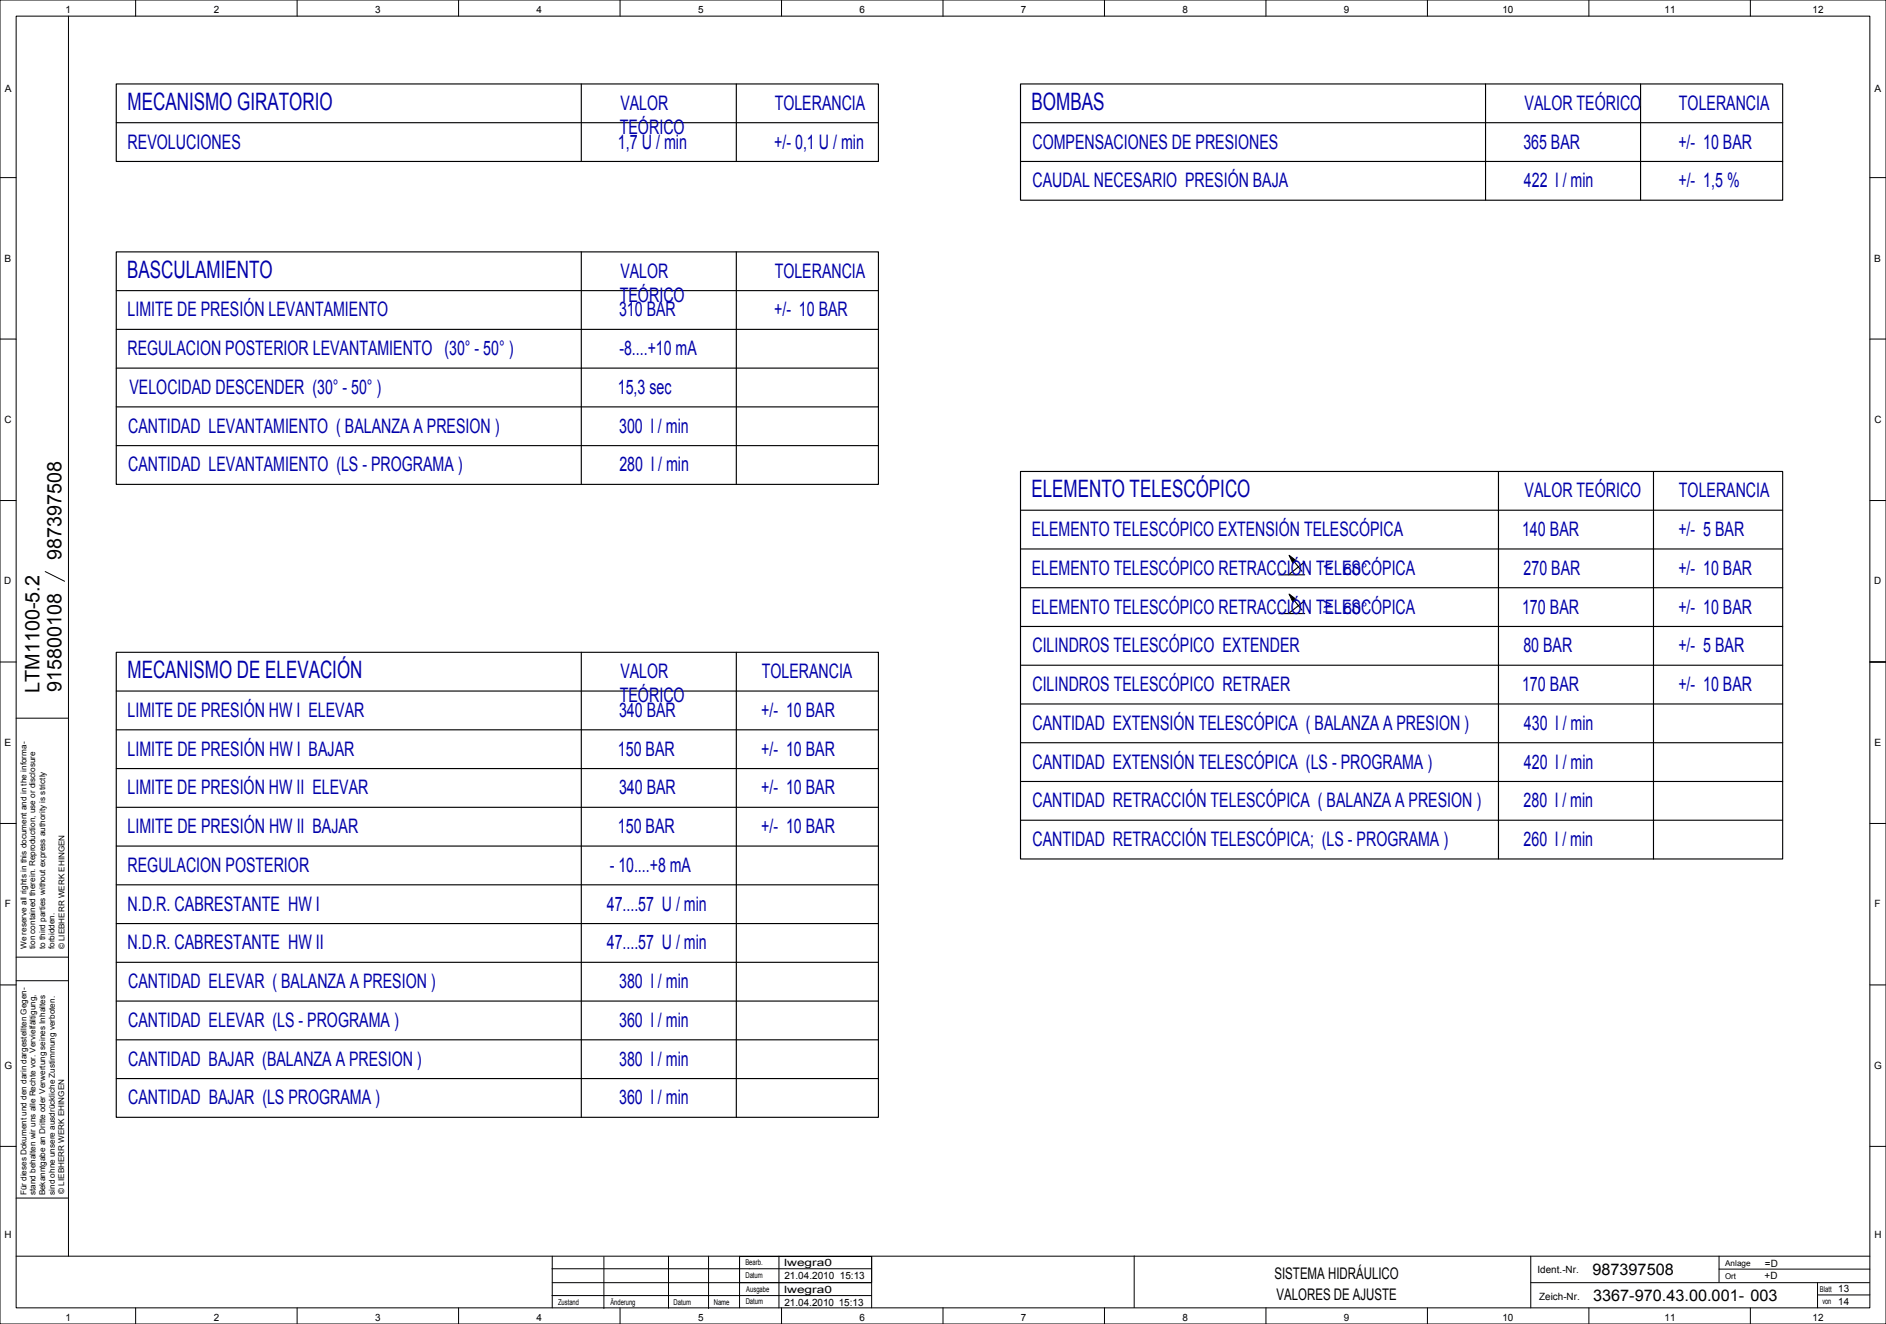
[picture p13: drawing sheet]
<svg xmlns="http://www.w3.org/2000/svg" width="584mm" height="410mm" viewBox="0 0 584 410" stroke-linecap="round" stroke-linejoin="round" font-family="sans-serif">
<defs><g id="words">
<g font-size="7.4" fill="#00a">
<text x="39.5" y="34">MECANISMO GIRATORIO</text>
<text x="319.4" y="34">BOMBAS</text>
<text x="39.4" y="86">BASCULAMIENTO</text>
<text x="319.4" y="154">ELEMENTO TELESCÓPICO</text>
<text x="39.5" y="210">MECANISMO DE ELEVACIÓN</text>
</g>
<g font-size="6.2" fill="#00a">
<text x="192.1" y="34">VALOR</text>
<text x="239.9" y="34">TOLERANCIA</text>
<text x="472.1" y="34">VALOR TEÓRICO</text>
<text x="519.9" y="34">TOLERANCIA</text>
<text x="191.9" y="41.5">TEÓRICO</text>
<text x="39.5" y="46">REVOLUCIONES</text>
<text x="191.3" y="46">1,7 U / min</text>
<text x="239.7" y="46">+/- 0,1 U / min</text>
<text x="319.7" y="46">COMPENSACIONES DE PRESIONES</text>
<text x="471.7" y="46">365 BAR</text>
<text x="519.7" y="46">+/- 10 BAR</text>
<text x="319.7" y="58">CAUDAL NECESARIO PRESIÓN BAJA</text>
<text x="471.9" y="58">422 l / min</text>
<text x="519.7" y="58">+/- 1,5 %</text>
<text x="192.1" y="86">VALOR</text>
<text x="239.9" y="86">TOLERANCIA</text>
<text x="191.9" y="93.5">TEÓRICO</text>
<text x="39.5" y="98">LIMITE DE PRESIÓN LEVANTAMIENTO</text>
<text x="191.7" y="98">310 BAR</text>
<text x="239.7" y="98">+/- 10 BAR</text>
<text x="39.5" y="110">REGULACION POSTERIOR LEVANTAMIENTO (30° - 50° )</text>
<text x="191.8" y="110">-8....+10 mA</text>
<text x="40.1" y="122">VELOCIDAD DESCENDER (30° - 50° )</text>
<text x="191.3" y="122">15,3 sec</text>
<text x="39.7" y="134">CANTIDAD LEVANTAMIENTO ( BALANZA A PRESION )</text>
<text x="191.7" y="134">300 l / min</text>
<text x="39.7" y="146">CANTIDAD LEVANTAMIENTO (LS - PROGRAMA )</text>
<text x="191.8" y="146">280 l / min</text>
<text x="472.1" y="154">VALOR TEÓRICO</text>
<text x="519.9" y="154">TOLERANCIA</text>
<text x="319.5" y="166">ELEMENTO TELESCÓPICO EXTENSIÓN TELESCÓPICA</text>
<text x="471.3" y="166">140 BAR</text>
<text x="519.7" y="166">+/- 5 BAR</text>
<text x="319.5" y="178">ELEMENTO TELESCÓPICO RETRACCIÓN TELESCÓPICA</text>
<text x="471.8" y="178">270 BAR</text>
<text x="519.7" y="178">+/- 10 BAR</text>
<text x="319.5" y="190">ELEMENTO TELESCÓPICO RETRACCIÓN TELESCÓPICA</text>
<text x="471.3" y="190">170 BAR</text>
<text x="519.7" y="190">+/- 10 BAR</text>
<text x="319.7" y="202">CILINDROS TELESCÓPICO EXTENDER</text>
<text x="471.7" y="202">80 BAR</text>
<text x="519.7" y="202">+/- 5 BAR</text>
<text x="192.1" y="210">VALOR</text>
<text x="235.9" y="210">TOLERANCIA</text>
<text x="319.7" y="214">CILINDROS TELESCÓPICO RETRAER</text>
<text x="471.3" y="214">170 BAR</text>
<text x="519.7" y="214">+/- 10 BAR</text>
<text x="39.5" y="222">LIMITE DE PRESIÓN HW I ELEVAR</text>
<text x="191.7" y="222">340 BAR</text>
<text x="191.9" y="217.5">TEÓRICO</text>
<text x="235.7" y="222">+/- 10 BAR</text>
<text x="319.7" y="226">CANTIDAD EXTENSIÓN TELESCÓPICA ( BALANZA A PRESION )</text>
<text x="471.9" y="226">430 l / min</text>
<text x="39.5" y="234">LIMITE DE PRESIÓN HW I BAJAR</text>
<text x="191.3" y="234">150 BAR</text>
<text x="235.7" y="234">+/- 10 BAR</text>
<text x="319.7" y="238">CANTIDAD EXTENSIÓN TELESCÓPICA (LS - PROGRAMA )</text>
<text x="471.9" y="238">420 l / min</text>
<text x="39.5" y="246">LIMITE DE PRESIÓN HW II ELEVAR</text>
<text x="191.7" y="246">340 BAR</text>
<text x="235.7" y="246">+/- 10 BAR</text>
<text x="319.7" y="250">CANTIDAD RETRACCIÓN TELESCÓPICA ( BALANZA A PRESION )</text>
<text x="471.8" y="250">280 l / min</text>
<text x="39.5" y="258">LIMITE DE PRESIÓN HW II BAJAR</text>
<text x="191.3" y="258">150 BAR</text>
<text x="235.7" y="258">+/- 10 BAR</text>
<text x="319.7" y="262">CANTIDAD RETRACCIÓN TELESCÓPICA; (LS - PROGRAMA )</text>
<text x="471.8" y="262">260 l / min</text>
<text x="39.5" y="270">REGULACION POSTERIOR</text>
<text x="188.8" y="270">- 10....+8 mA</text>
<text x="39.5" y="282">N.D.R. CABRESTANTE HW I</text>
<text x="187.9" y="282">47....57 U / min</text>
<text x="39.5" y="294">N.D.R. CABRESTANTE HW II</text>
<text x="187.9" y="294">47....57 U / min</text>
<text x="39.7" y="306">CANTIDAD ELEVAR ( BALANZA A PRESION )</text>
<text x="191.7" y="306">380 l / min</text>
<text x="39.7" y="318">CANTIDAD ELEVAR (LS - PROGRAMA )</text>
<text x="191.7" y="318">360 l / min</text>
<text x="39.7" y="330">CANTIDAD BAJAR (BALANZA A PRESION )</text>
<text x="191.7" y="330">380 l / min</text>
<text x="39.7" y="342">CANTIDAD BAJAR (LS PROGRAMA )</text>
<text x="191.7" y="342">360 l / min</text>
</g>
<g font-size="6.2">
<text x="19" y="173.3" transform="rotate(-90 19 173.3)">987397508</text>
<text x="12.2" y="214.6" transform="rotate(-90 12.2 214.6)">LTM1100-5.2</text>
<text x="19" y="214.3" transform="rotate(-90 19 214.3)">915800108</text>
</g>
<g font-size="5" fill="#00a">
<text x="409.7" y="177">&lt; 60°</text>
<text x="409.7" y="189">&gt; 60°</text>
</g>
<g font-size="5">
<text x="493.1" y="394.7">987397508</text>
<text x="394.6" y="396.2">SISTEMA HIDRÁULICO</text>
<text x="395.3" y="402.6">VALORES DE AJUSTE</text>
<text x="493.3" y="402.8">3367-970.43.00.001- 003</text>
</g>
<g font-size="3.1">
<text x="20.3" y="4">1</text>
<text x="66.2" y="4">2</text>
<text x="116.2" y="4">3</text>
<text x="166.2" y="4">4</text>
<text x="216.2" y="4">5</text>
<text x="266.1" y="4">6</text>
<text x="316.1" y="4">7</text>
<text x="366.2" y="4">8</text>
<text x="416.2" y="4">9</text>
<text x="465.2" y="4">10</text>
<text x="515.4" y="4">11</text>
<text x="561.3" y="4">12</text>
<text x="1.4" y="28.5">A</text>
<text x="580.5" y="28.5">A</text>
<text x="1.4" y="81">B</text>
<text x="580.3" y="81">B</text>
<text x="1.4" y="131">C</text>
<text x="580.4" y="131">C</text>
<text x="1.3" y="181">D</text>
<text x="580.3" y="181">D</text>
<text x="1.4" y="231">E</text>
<text x="580.4" y="231">E</text>
<text x="1.4" y="281">F</text>
<text x="580.5" y="281">F</text>
<text x="1.4" y="331">G</text>
<text x="580.3" y="331">G</text>
<text x="1.4" y="383.5">H</text>
<text x="580.4" y="383.5">H</text>
<text x="242.8" y="392">lwegra0</text>
<text x="242.9" y="396">21.04.2010 15:13</text>
<text x="476.1" y="394.3">Ident.-Nr.</text>
<text x="546.5" y="392.3">=D</text>
<text x="242.8" y="400.5">lwegra0</text>
<text x="546.4" y="396.2">+D</text>
<text x="569.2" y="400.2">13</text>
<text x="242.9" y="404.5">21.04.2010</text>
<text x="259.7" y="404.5">15:13</text>
<text x="476.6" y="402.5">Zeich-Nr.</text>
<text x="569.2" y="404.1">14</text>
<text x="20.3" y="409">1</text>
<text x="66.2" y="409">2</text>
<text x="116.2" y="409">3</text>
<text x="166.2" y="409">4</text>
<text x="216.2" y="409">5</text>
<text x="266.1" y="409">6</text>
<text x="316.1" y="409">7</text>
<text x="366.2" y="409">8</text>
<text x="416.2" y="409">9</text>
<text x="465.2" y="409">10</text>
<text x="515.4" y="409">11</text>
<text x="561.3" y="409">12</text>
</g>
<g font-size="2.5">
<text x="8.2" y="293.9" transform="rotate(-90 8.2 293.9)">We reserve all rights in this document and in the informa-</text>
<text x="10.9" y="293.9" transform="rotate(-90 10.9 293.9)">tion contained therein. Reproduction, use or disclosure</text>
<text x="14" y="293.9" transform="rotate(-90 14 293.9)">to third parties without express authority is strictly</text>
<text x="16.9" y="293.9" transform="rotate(-90 16.9 293.9)">forbidden.</text>
<text x="20" y="294" transform="rotate(-90 20 294)">© LIEBHERR WERK EHINGEN</text>
<text x="8.2" y="370.2" transform="rotate(-90 8.2 370.2)">Für dieses Dokument und den darin dargestellten Gegen-</text>
<text x="11" y="370.1" transform="rotate(-90 11 370.1)">stand behalten wir uns alle Rechte vor. Vervielfältigung,</text>
<text x="14" y="370.2" transform="rotate(-90 14 370.2)">Bekanntgabe an Dritte oder Verwertung seines Inhaltes</text>
<text x="17" y="370" transform="rotate(-90 17 370)">sind ohne unsere ausdrückliche Zustimmung verboten.</text>
<text x="19.9" y="369.7" transform="rotate(-90 19.9 369.7)">© LIEBHERR WERK EHINGEN</text>
<text x="230.8" y="391.8">Bearb.</text>
<text x="230.8" y="395.9">Datum</text>
<text x="534.2" y="392.1">Anlage</text>
<text x="534.2" y="396">Ort</text>
<text x="231.1" y="400">Ausgabe</text>
<text x="563.5" y="400.1">Blatt</text>
<text x="172.8" y="404.2">Zustand</text>
<text x="189" y="404.2">Änderung</text>
<text x="208.6" y="404.2">Datum</text>
<text x="221" y="404.2">Name</text>
<text x="230.9" y="403.9">Datum</text>
<text x="564.3" y="403.8">von</text>
</g>
</g></defs>
<g fill="none" stroke="#000" stroke-width=".35">
<path d="M36 26h236v24h-236zM36 38h236M180 26v24M228 26v24M316 26h236v36h-236zM316 38h236M460 26v36M508 26v36M316 50h236M36 78h236v72h-236zM180 78v72M228 78v72"/>
<path d="M36 90h236M36 102h236M36 114h236M36 126h236M36 138h236M316 146h236v120h-236zM316 158h236M464 146v120M512 146v120M316 170h236M396 178h8M399.3 172.1l3.9 4.8"/>
<path d="M404 174l-5 4M316 182h236M316 194h236M396 190h8M399.3 184.1l3.9 4.8M404 186l-5 4M36 202h236v144h-236zM36 214h236M180 202v144M228 202v144M316 206h236M316 218h236"/>
<path d="M36 226h236M36 238h236M316 230h236M36 250h236M316 242h236M316 254h236M36 262h236M36 274h236M36 286h236M36 298h236M36 310h236M36 322h236"/>
<path d="M36 334h236"/>
</g>
<g fill="none" stroke="#000" stroke-width=".31">
<path d="M0 0h584v410h-584zM42 0v5M92 0v5M142 0v5M192 0v5M242 0v5M292 0v5M342 0v5M392 0v5M442 0v5M492 0v5M542 0v5"/>
<path d="M5 5h574v400h-574zM21.2 5v384M0 55h5M579 55h5M0 105h5M579 105h5M0 155h5M579 155h5M14 177l6 3M0 205h5M579 205h5M5 222.4h16.2"/>
<path d="M0 255h5M579 255h5M5 296.4h16.2M0 305h5M5 303.7h16.2M579 305h5M0 355h5M579 355h5M5 371h16.2M5 389h574M170.9 392.9h99M171 397.2h98.9"/>
<path d="M171 389v16M187 389.2v16M207 389v16.1M219.4 389v16.2M229 389.1h40.9v8.1h-40.9zM229 389v16M241.2 389v16M269.9 389.2v15.8M351.2 388.9v16M474 397.2h104.9M474 389v16M532.3 389v8"/>
<path d="M532.3 393h46.7M562.8 397.2v7.8M42 405v5M92 405v5M142 405v5M170.9 401.2h99M192 405v5M242 405v5M292 405v5M342 405v5M392 405v5M442 405v5"/>
<path d="M492 405v5M542 405v5M562.8 401h16.2"/>
</g>
<path d="M399.2 171.9l2.1 1.7-1 .8zM399.2 183.9l2.1 1.7-1 .8z" fill="#000" stroke="#000" stroke-width=".31"/>
<path d="M409.7 189.5h2.9" fill="none" stroke="#00a" stroke-width=".35"/>
<use href="#words"/>
</svg>
